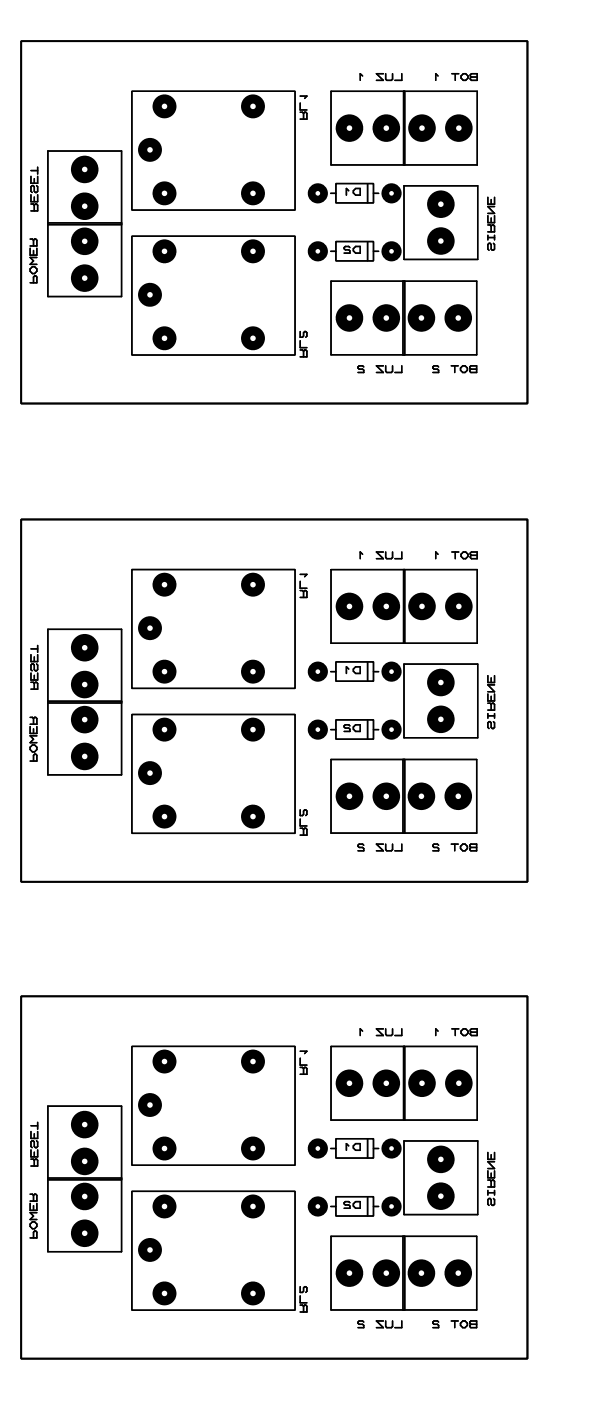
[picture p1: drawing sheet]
<svg xmlns="http://www.w3.org/2000/svg" width="84mm" height="193mm" viewBox="0 0 84 193" stroke-linecap="round" stroke-linejoin="round" font-family="sans-serif">
<g fill="#000">
<circle cx="22.7" cy="14.7" r="1.65"/>
<circle cx="34.9" cy="14.7" r="1.65"/>
<circle cx="48.2" cy="17.7" r="1.9"/>
<circle cx="53.3" cy="17.7" r="1.9"/>
<circle cx="58.2" cy="17.7" r="1.9"/>
<circle cx="63.3" cy="17.7" r="1.9"/>
<circle cx="11.7" cy="23.4" r="1.9"/>
<circle cx="11.7" cy="28.5" r="1.9"/>
<circle cx="11.7" cy="38.4" r="1.9"/>
<circle cx="11.7" cy="33.3" r="1.9"/>
<circle cx="20.7" cy="20.7" r="1.65"/>
<circle cx="22.7" cy="34.7" r="1.65"/>
<circle cx="22.7" cy="26.7" r="1.65"/>
<circle cx="34.9" cy="34.7" r="1.65"/>
<circle cx="34.9" cy="26.7" r="1.65"/>
<circle cx="43.8" cy="26.7" r="1.39"/>
<circle cx="43.8" cy="34.7" r="1.39"/>
<circle cx="54" cy="26.7" r="1.39"/>
<circle cx="54" cy="34.7" r="1.39"/>
<circle cx="60.8" cy="33.3" r="1.9"/>
<circle cx="60.8" cy="28.2" r="1.9"/>
<circle cx="20.7" cy="40.7" r="1.65"/>
<circle cx="22.7" cy="46.7" r="1.65"/>
<circle cx="22.7" cy="46.7" r="1.27"/>
<circle cx="34.9" cy="46.7" r="1.65"/>
<circle cx="48.2" cy="43.9" r="1.9"/>
<circle cx="53.3" cy="43.9" r="1.9"/>
<circle cx="58.1" cy="43.9" r="1.9"/>
<circle cx="63.2" cy="43.9" r="1.9"/>
<circle cx="11.7" cy="99.3" r="1.9"/>
<circle cx="11.7" cy="94.5" r="1.9"/>
<circle cx="11.7" cy="89.4" r="1.9"/>
<circle cx="20.7" cy="86.7" r="1.65"/>
<circle cx="22.7" cy="80.7" r="1.65"/>
<circle cx="22.7" cy="92.7" r="1.65"/>
<circle cx="34.9" cy="80.7" r="1.65"/>
<circle cx="34.9" cy="92.7" r="1.65"/>
<circle cx="43.8" cy="92.7" r="1.39"/>
<circle cx="48.2" cy="83.7" r="1.9"/>
<circle cx="53.3" cy="83.7" r="1.9"/>
<circle cx="54" cy="92.7" r="1.39"/>
<circle cx="58.2" cy="83.7" r="1.9"/>
<circle cx="60.8" cy="94.2" r="1.9"/>
<circle cx="60.8" cy="99.3" r="1.9"/>
<circle cx="63.3" cy="83.7" r="1.9"/>
<circle cx="11.7" cy="104.4" r="1.9"/>
<circle cx="20.7" cy="106.7" r="1.65"/>
<circle cx="22.7" cy="100.7" r="1.65"/>
<circle cx="22.7" cy="112.7" r="1.65"/>
<circle cx="34.9" cy="112.7" r="1.65"/>
<circle cx="34.9" cy="100.7" r="1.65"/>
<circle cx="43.8" cy="100.7" r="1.39"/>
<circle cx="48.2" cy="109.9" r="1.9"/>
<circle cx="53.3" cy="109.9" r="1.9"/>
<circle cx="54" cy="100.7" r="1.39"/>
<circle cx="58.1" cy="109.9" r="1.9"/>
<circle cx="63.2" cy="109.9" r="1.9"/>
<circle cx="11.7" cy="155.2" r="1.9"/>
<circle cx="20.7" cy="152.5" r="1.65"/>
<circle cx="22.7" cy="158.5" r="1.65"/>
<circle cx="22.7" cy="146.5" r="1.65"/>
<circle cx="34.9" cy="158.5" r="1.65"/>
<circle cx="34.9" cy="146.5" r="1.65"/>
<circle cx="43.8" cy="158.5" r="1.39"/>
<circle cx="48.2" cy="149.5" r="1.9"/>
<circle cx="53.3" cy="149.5" r="1.9"/>
<circle cx="54" cy="158.5" r="1.39"/>
<circle cx="58.2" cy="149.5" r="1.9"/>
<circle cx="60.8" cy="160" r="1.9"/>
<circle cx="63.3" cy="149.5" r="1.9"/>
<circle cx="11.7" cy="160.3" r="1.9"/>
<circle cx="11.7" cy="165.1" r="1.9"/>
<circle cx="11.7" cy="170.2" r="1.9"/>
<circle cx="20.7" cy="172.5" r="1.65"/>
<circle cx="22.7" cy="178.5" r="1.65"/>
<circle cx="22.7" cy="166.5" r="1.65"/>
<circle cx="34.9" cy="178.5" r="1.65"/>
<circle cx="34.9" cy="166.5" r="1.65"/>
<circle cx="43.8" cy="166.5" r="1.39"/>
<circle cx="48.2" cy="175.7" r="1.9"/>
<circle cx="53.3" cy="175.7" r="1.9"/>
<circle cx="54" cy="166.5" r="1.39"/>
<circle cx="58.1" cy="175.7" r="1.9"/>
<circle cx="60.8" cy="165.1" r="1.9"/>
<circle cx="63.2" cy="175.7" r="1.9"/>
</g>
<g fill="none" stroke="#000" stroke-width=".2">
<path d="M18.2 12.6h22.5v16.4h-22.5zM41.4 14.2v1h.9M41.4 15.5h.3l.1 .1M41.4 13.3h.9l-.3 .3M41.8 15.6l.2-.1h.2l.1 .1v.8h-.9M41.8 15.6v.8M45.6 12.6h20.2v10.2h-20.2zM50 10.5l-.3-.3v.9M52.8 10.2h-.9l.9 .9h-.9M53.2 10.2v.7l.1 .2h.7l.1-.2v-.7M55.4 10.2v.9h-1M55.6 12.6v10.2"/>
<path d="M55.8 12.6v10.2M60.4 10.5l-.3-.3v.9M62.3 10.2h.9M62.8 10.2v.9M63.9 10.2h.3l.3 .3v.3l-.3 .3h-.3l-.3-.3v-.3zM64.8 10.3l.2-.1h.8v.9h-.8l-.2-.2v-.1l.2-.2-.2-.1zM65 10.6h.8M4.2 39h.9v-.8l-.2-.1h-.1l-.2 .1v.8M4.2 34.3v.9h.9v-.9M4.2 37.1l.3-.3h.3l.3 .3v.3l-.3 .3h-.3l-.3-.3zM4.2 33h.3l.1 .1M4.3 24.3v1h.9v-1"/>
<path d="M4.3 26.9v.9h.9v-.9M4.3 28.1h.3l.1 .2M4.3 23.5h.9M4.6 33.1l.2-.1h.1l.2 .1v.8h-.9M4.6 33.1v.8M4.6 34.6v.6M4.7 28.3l.2-.2h.1l.2 .2v.8h-.9M4.7 24.6v.7M4.7 27.2v.6M4.7 28.3v.8M5 25.6l.2 .2v.6l-.2 .2h-.1l-.2-.2v-.6l-.1-.2-.3 .2v.6l.1 .2M5.1 35.5h-.9l.4 .5-.4 .5h.9"/>
<path d="M5.2 23.1v.9M6.6 20.8h10.2v20.1h-10.2zM6.6 31h10.2M6.6 30.8h10.2M18.2 32.6h22.5v16.4h-22.5zM45.6 26.7h.7M45.6 34.7h.7M45.6 38.8h20.1v10.2h-20.1zM46.3 25.3h5.2v2.7h-5.2zM46.3 33.3h5.2v2.7h-5.2zM48.1 26.3l-.3-.3v.9M48.2 34.2l-.1-.2h-.5l-.2 .2v.1l.2 .2h.5l.1 .1v.3h-.8"/>
<path d="M48.7 26.3l.3-.3h.7v.9h-.7l-.3-.3zM48.7 34.3l.3-.3h.7v.9h-.7l-.3-.3zM50.7 25.4v2.6M50.7 33.4v2.6M51.5 26.7h.7M51.5 34.7h.7M55.6 38.8v10.2M55.7 25.6h10.2v10.2h-10.2zM55.8 38.8v10.2M67.3 27.2v1h.9v-1M67.3 29.8v.9h.9v-.9M67.3 32.5v.6"/>
<path d="M67.3 32.8h.9M67.3 31h.3l.1 .2M67.7 27.5v.7M67.7 30.1v.6M67.7 31.2v.8M67.7 31.2l.2-.2h.1l.2 .2v.8h-.9M68 33.6l.2 .1v.7l-.2 .1h-.1l-.2-.1v-.7l-.1-.1-.3 .1v.7l.1 .1M68.2 32.5v.6M68.2 28.5h-.9l.9 .9h-.9M41.4 45.7v.8h.3l.1-.1v-.5l.2-.2h.2l.1 .2v.5l-.1 .1M41.4 48.3h.3l.1 .1M41.4 47v1h.9"/>
<path d="M41.8 48.4l.2-.1h.2l.1 .1v.8h-.9M41.8 48.4v.8M50.1 50.6l-.1-.1h-.5l-.1 .1v.2l.1 .1h.5l.1 .2v.3h-.7M52.8 50.5h-.9l.9 .9h-.9M53.2 50.5v.7l.1 .2h.7l.1-.2v-.7M55.4 50.5v.9h-1M60.5 50.6l-.2-.1h-.5l-.1 .1v.2l.1 .1h.5l.2 .2v.3h-.8M62.2 50.5h1M62.7 50.5v.9M63.8 50.5h.3l.3 .3v.3l-.3 .3h-.3l-.3-.3v-.3zM64.8 50.6l.1-.1h.8v.9h-.8l-.1-.2v-.1l.1-.2-.1-.1zM64.9 50.9h.8"/>
<path d="M18.2 78.6h22.5v16.4h-22.5zM41.4 79.3h.9l-.3 .3M45.6 78.6h20.2v10.2h-20.2zM50 76.5l-.3-.3v.9M52.8 76.2h-.9l.9 .9h-.9M53.2 76.2v.7l.1 .2h.7l.1-.2v-.7M55.4 76.2v.9h-1M55.6 78.6v10.2M55.8 78.6v10.2M60.4 76.5l-.3-.3v.9M62.3 76.2h.9M62.8 76.2v.9"/>
<path d="M63.9 76.2h.3l.3 .3v.3l-.3 .3h-.3l-.3-.3v-.3zM64.8 76.3l.2-.1h.8v.9h-.8l-.2-.2v-.1l.2-.2-.2-.1zM65 76.6h.8M4.2 99h.3l.1 .1M4.3 90.3v1h.9v-1M4.3 92.9v.9h.9v-.9M4.3 94.1h.3l.1 .2M4.3 89.5h.9M4.6 99.1l.2-.1h.1l.2 .1v.8h-.9M4.6 99.1v.8M4.7 94.3l.2-.2h.1l.2 .2v.8h-.9M4.7 90.6v.7"/>
<path d="M4.7 93.2v.6M4.7 94.3v.8M5 91.6l.2 .2v.6l-.2 .2h-.1l-.2-.2v-.6l-.1-.2-.3 .2v.6l.1 .2M5.2 89.1v.9M6.6 86.8h10.2v20.1h-10.2zM6.6 97h10.2M6.6 96.8h10.2M18.2 98.6h22.5v16.4h-22.5zM41.4 80.2v1h.9M41.4 81.5h.3l.1 .1M41.8 81.6l.2-.1h.2l.1 .1v.8h-.9M41.8 81.6v.8"/>
<path d="M45.6 92.7h.7M46.3 91.3h5.2v2.7h-5.2zM46.3 99.3h5.2v2.7h-5.2zM48.1 92.3l-.3-.3v.9M48.7 92.3l.3-.3h.7v.9h-.7l-.3-.3zM50.7 91.4v2.6M50.7 99.4v2.6M51.5 92.7h.7M55.7 91.6h10.2v10.2h-10.2zM67.3 93.2v1h.9v-1M67.3 95.8v.9h.9v-.9M67.3 98.5v.6"/>
<path d="M67.3 98.8h.9M67.3 97h.3l.1 .2M67.7 93.5v.7M67.7 96.1v.6M67.7 97.2v.8M67.7 97.2l.2-.2h.1l.2 .2v.8h-.9M68 99.6l.2 .1v.7l-.2 .1h-.1l-.2-.1v-.7l-.1-.1-.3 .1v.7l.1 .1M68.2 98.5v.6M68.2 94.5h-.9l.9 .9h-.9M4.2 100.3v.9h.9v-.9M4.2 105h.9v-.8l-.2-.1h-.1l-.2 .1v.8M4.5 102.8h.3l.3 .3v.3l-.3 .3h-.3l-.3-.3v-.3z"/>
<path d="M4.6 100.6v.6M5.1 101.5h-.9l.4 .5-.4 .5h.9M41.4 111.7v.8h.3l.1-.1v-.5l.2-.2h.2l.1 .2v.5l-.1 .1M41.4 113v1h.9M41.4 114.3h.3l.1 .1M41.8 114.4l.2-.1h.2l.1 .1v.8h-.9M41.8 114.4v.8M45.6 100.7h.7M45.6 104.8h20.1v10.2h-20.1zM48.2 100.2l-.1-.2h-.5l-.2 .2v.1l.2 .2h.5l.1 .1v.3h-.8M48.7 100.3l.3-.3h.7v.9h-.7l-.3-.3zM50.1 116.6l-.1-.1h-.5l-.1 .1v.2l.1 .1h.5l.1 .2v.3h-.7"/>
<path d="M51.5 100.7h.7M52.8 116.5h-.9l.9 .9h-.9M53.2 116.5v.7l.1 .2h.7l.1-.2v-.7M55.4 116.5v.9h-1M55.6 104.8v10.2M55.8 104.8v10.2M60.5 116.6l-.2-.1h-.5l-.1 .1v.2l.1 .1h.5l.2 .2v.3h-.8M62.2 116.5h1M62.7 116.5v.9M63.8 116.5h.3l.3 .3v.3l-.3 .3h-.3l-.3-.3v-.3zM64.8 116.6l.1-.1h.8v.9h-.8l-.1-.2v-.1l.1-.2-.1-.1zM64.9 116.9h.8"/>
<path d="M4.3 156.1v1h.9v-1M4.3 158.7v.9h.9v-.9M4.3 159.9h.3l.1 .2M4.3 155.3h.9M4.7 156.4v.7M4.7 159v.6M5 157.4l.2 .2v.6l-.2 .2h-.1l-.2-.2v-.6l-.1-.2-.3 .2v.6l.1 .2M5.2 154.9v.9M6.6 152.6h10.2v20.1h-10.2zM18.2 144.4h22.5v16.4h-22.5zM41.4 146v1h.9M41.4 147.3h.3l.1 .1"/>
<path d="M41.4 145.1h.9l-.3 .3M41.8 147.4l.2-.1h.2l.1 .1v.8h-.9M41.8 147.4v.8M45.6 158.5h.7M45.6 144.4h20.2v10.2h-20.2zM46.3 157.1h5.2v2.7h-5.2zM48.1 158.1l-.3-.3v.9M48.7 158.1l.3-.3h.7v.9h-.7l-.3-.3zM50 142.3l-.3-.3v.9M50.7 157.2v2.6M51.5 158.5h.7M52.8 142h-.9l.9 .9h-.9"/>
<path d="M53.2 142v.7l.1 .2h.7l.1-.2v-.7M55.4 142v.9h-1M55.6 144.4v10.2M55.7 157.4h10.2v10.2h-10.2zM55.8 144.4v10.2M60.4 142.3l-.3-.3v.9M62.3 142h.9M62.8 142v.9M63.6 142.3l.3-.3h.3l.3 .3v.3l-.3 .3h-.3l-.3-.3zM64.8 142.1l.2-.1h.8v.9h-.8l-.2-.2v-.1l.2-.2-.2-.1zM65 142.4h.8M67.3 159v1h.9v-1"/>
<path d="M67.7 159.3v.7M4.2 166.1v.9h.9v-.9M4.2 168.9l.3-.3h.3l.3 .3v.3l-.3 .3h-.3l-.3-.3zM4.2 170.8h.9v-.8l-.2-.1h-.1l-.2 .1v.8M4.2 164.8h.3l.1 .1M4.6 164.9l.2-.1h.1l.2 .1v.8h-.9M4.6 164.9v.8M4.6 166.4v.6M4.7 160.1l.2-.2h.1l.2 .2v.8h-.9M4.7 160.1v.8M5.1 167.3h-.9l.4 .5-.4 .5h.9M6.6 162.8h10.2"/>
<path d="M6.6 162.6h10.2M18.2 164.4h22.5v16.4h-22.5zM41.4 177.5v.8h.3l.1-.1v-.5l.2-.2h.2l.1 .2v.5l-.1 .1M41.4 178.8v1h.9M45.6 166.5h.7M45.6 170.6h20.1v10.2h-20.1zM46.3 165.1h5.2v2.7h-5.2zM48.2 166l-.1-.2h-.5l-.2 .2v.1l.2 .2h.5l.1 .1v.3h-.8M48.7 166.1l.3-.3h.7v.9h-.7l-.3-.3zM50.7 165.2v2.6M51.5 166.5h.7M55.6 170.6v10.2"/>
<path d="M55.8 170.6v10.2M67.3 161.6v.9h.9v-.9M67.3 164.3v.6M67.3 164.6h.9M67.3 162.8h.3l.1 .2M67.7 161.9v.6M67.7 163v.8M67.7 163l.2-.2h.1l.2 .2v.8h-.9M68 165.4l.2 .1v.7l-.2 .1h-.1l-.2-.1v-.7l-.1-.1-.3 .1v.7l.1 .1M68.2 164.3v.6M68.2 160.3h-.9l.9 .9h-.9M41.4 180.1h.3l.1 .1"/>
<path d="M41.8 180.2l.2-.1h.2l.1 .1v.8h-.9M41.8 180.2v.8M50.1 182.4l-.1-.1h-.5l-.1 .1v.2l.1 .1h.5l.1 .2v.3h-.7M52.8 182.3h-.9l.9 .9h-.9M53.2 182.3v.7l.1 .2h.7l.1-.2v-.7M55.4 182.3v.9h-1M60.5 182.4l-.2-.1h-.5l-.1 .1v.2l.1 .1h.5l.2 .2v.3h-.8M62.2 182.3h1M62.7 182.3v.9M63.8 182.3h.3l.3 .3v.3l-.3 .3h-.3l-.3-.3v-.3zM64.8 182.4l.1-.1h.8v.9h-.8l-.1-.2v-.1l.1-.2-.1-.1zM64.9 182.7h.8"/>
</g>
<path d="M2.9 5.7h69.8v50h-69.8zM2.9 71.7h69.8v50h-69.8zM2.9 137.5h69.8v50h-69.8z" fill="none" stroke="#000" stroke-width=".25"/>
<circle cx="22.7" cy="46.7" r=".38" fill="#fff"/>
<circle cx="22.7" cy="34.7" r="1.27" fill="#000"/>
<circle cx="22.7" cy="34.7" r=".38" fill="#fff"/>
<circle cx="20.7" cy="40.7" r="1.27" fill="#000"/>
<circle cx="20.7" cy="40.7" r=".38" fill="#fff"/>
<circle cx="34.9" cy="46.7" r="1.27" fill="#000"/>
<circle cx="34.9" cy="46.7" r=".38" fill="#fff"/>
<circle cx="34.9" cy="34.7" r="1.27" fill="#000"/>
<circle cx="34.9" cy="34.7" r=".38" fill="#fff"/>
<circle cx="22.7" cy="26.7" r="1.27" fill="#000"/>
<circle cx="22.7" cy="26.7" r=".38" fill="#fff"/>
<circle cx="22.7" cy="14.7" r="1.27" fill="#000"/>
<circle cx="22.7" cy="14.7" r=".38" fill="#fff"/>
<circle cx="20.7" cy="20.7" r="1.27" fill="#000"/>
<circle cx="20.7" cy="20.7" r=".38" fill="#fff"/>
<circle cx="34.9" cy="26.7" r="1.27" fill="#000"/>
<circle cx="34.9" cy="26.7" r=".38" fill="#fff"/>
<circle cx="34.9" cy="14.7" r="1.27" fill="#000"/>
<circle cx="34.9" cy="14.7" r=".38" fill="#fff"/>
<circle cx="54" cy="26.7" r="1.14" fill="#000"/>
<circle cx="54" cy="26.7" r=".32" fill="#fff"/>
<circle cx="43.8" cy="26.7" r="1.14" fill="#000"/>
<circle cx="43.8" cy="26.7" r=".32" fill="#fff"/>
<circle cx="54" cy="34.7" r="1.14" fill="#000"/>
<circle cx="54" cy="34.7" r=".32" fill="#fff"/>
<circle cx="43.8" cy="34.7" r="1.14" fill="#000"/>
<circle cx="43.8" cy="34.7" r=".32" fill="#fff"/>
<circle cx="11.7" cy="23.4" r="1.52" fill="#000"/>
<circle cx="11.7" cy="23.4" r=".38" fill="#fff"/>
<circle cx="11.7" cy="28.5" r="1.52" fill="#000"/>
<circle cx="11.7" cy="28.5" r=".38" fill="#fff"/>
<circle cx="11.7" cy="38.4" r="1.52" fill="#000"/>
<circle cx="11.7" cy="38.4" r=".38" fill="#fff"/>
<circle cx="11.7" cy="33.3" r="1.52" fill="#000"/>
<circle cx="11.7" cy="33.3" r=".38" fill="#fff"/>
<circle cx="58.2" cy="17.7" r="1.52" fill="#000"/>
<circle cx="58.2" cy="17.7" r=".38" fill="#fff"/>
<circle cx="63.3" cy="17.7" r="1.52" fill="#000"/>
<circle cx="63.3" cy="17.7" r=".38" fill="#fff"/>
<circle cx="63.2" cy="43.9" r="1.52" fill="#000"/>
<circle cx="63.2" cy="43.9" r=".38" fill="#fff"/>
<circle cx="58.1" cy="43.9" r="1.52" fill="#000"/>
<circle cx="58.1" cy="43.9" r=".38" fill="#fff"/>
<circle cx="48.2" cy="17.7" r="1.52" fill="#000"/>
<circle cx="48.2" cy="17.7" r=".38" fill="#fff"/>
<circle cx="53.3" cy="17.7" r="1.52" fill="#000"/>
<circle cx="53.3" cy="17.7" r=".38" fill="#fff"/>
<circle cx="53.3" cy="43.9" r="1.52" fill="#000"/>
<circle cx="53.3" cy="43.9" r=".38" fill="#fff"/>
<circle cx="48.2" cy="43.9" r="1.52" fill="#000"/>
<circle cx="48.2" cy="43.9" r=".38" fill="#fff"/>
<circle cx="60.8" cy="33.3" r="1.52" fill="#000"/>
<circle cx="60.8" cy="33.3" r=".38" fill="#fff"/>
<circle cx="60.8" cy="28.2" r="1.52" fill="#000"/>
<circle cx="60.8" cy="28.2" r=".38" fill="#fff"/>
<circle cx="22.7" cy="112.7" r="1.27" fill="#000"/>
<circle cx="22.7" cy="112.7" r=".38" fill="#fff"/>
<circle cx="22.7" cy="100.7" r="1.27" fill="#000"/>
<circle cx="22.7" cy="100.7" r=".38" fill="#fff"/>
<circle cx="20.7" cy="106.7" r="1.27" fill="#000"/>
<circle cx="20.7" cy="106.7" r=".38" fill="#fff"/>
<circle cx="34.9" cy="112.7" r="1.27" fill="#000"/>
<circle cx="34.9" cy="112.7" r=".38" fill="#fff"/>
<circle cx="34.9" cy="100.7" r="1.27" fill="#000"/>
<circle cx="34.9" cy="100.7" r=".38" fill="#fff"/>
<circle cx="22.7" cy="92.7" r="1.27" fill="#000"/>
<circle cx="22.7" cy="92.7" r=".38" fill="#fff"/>
<circle cx="22.7" cy="80.7" r="1.27" fill="#000"/>
<circle cx="22.7" cy="80.7" r=".38" fill="#fff"/>
<circle cx="20.7" cy="86.7" r="1.27" fill="#000"/>
<circle cx="20.7" cy="86.7" r=".38" fill="#fff"/>
<circle cx="34.9" cy="92.7" r="1.27" fill="#000"/>
<circle cx="34.9" cy="92.7" r=".38" fill="#fff"/>
<circle cx="34.9" cy="80.7" r="1.27" fill="#000"/>
<circle cx="34.9" cy="80.7" r=".38" fill="#fff"/>
<circle cx="54" cy="92.7" r="1.14" fill="#000"/>
<circle cx="54" cy="92.7" r=".32" fill="#fff"/>
<circle cx="43.8" cy="92.7" r="1.14" fill="#000"/>
<circle cx="43.8" cy="92.7" r=".32" fill="#fff"/>
<circle cx="54" cy="100.7" r="1.14" fill="#000"/>
<circle cx="54" cy="100.7" r=".32" fill="#fff"/>
<circle cx="43.8" cy="100.7" r="1.14" fill="#000"/>
<circle cx="43.8" cy="100.7" r=".32" fill="#fff"/>
<circle cx="11.7" cy="89.4" r="1.52" fill="#000"/>
<circle cx="11.7" cy="89.4" r=".38" fill="#fff"/>
<circle cx="11.7" cy="94.5" r="1.52" fill="#000"/>
<circle cx="11.7" cy="94.5" r=".38" fill="#fff"/>
<circle cx="11.7" cy="104.4" r="1.52" fill="#000"/>
<circle cx="11.7" cy="104.4" r=".38" fill="#fff"/>
<circle cx="11.7" cy="99.3" r="1.52" fill="#000"/>
<circle cx="11.7" cy="99.3" r=".38" fill="#fff"/>
<circle cx="58.2" cy="83.7" r="1.52" fill="#000"/>
<circle cx="58.2" cy="83.7" r=".38" fill="#fff"/>
<circle cx="63.3" cy="83.7" r="1.52" fill="#000"/>
<circle cx="63.3" cy="83.7" r=".38" fill="#fff"/>
<circle cx="63.2" cy="109.9" r="1.52" fill="#000"/>
<circle cx="63.2" cy="109.9" r=".38" fill="#fff"/>
<circle cx="58.1" cy="109.9" r="1.52" fill="#000"/>
<circle cx="58.1" cy="109.9" r=".38" fill="#fff"/>
<circle cx="48.2" cy="83.7" r="1.52" fill="#000"/>
<circle cx="48.2" cy="83.7" r=".38" fill="#fff"/>
<circle cx="53.3" cy="83.7" r="1.52" fill="#000"/>
<circle cx="53.3" cy="83.7" r=".38" fill="#fff"/>
<circle cx="53.3" cy="109.9" r="1.52" fill="#000"/>
<circle cx="53.3" cy="109.9" r=".38" fill="#fff"/>
<circle cx="48.2" cy="109.9" r="1.52" fill="#000"/>
<circle cx="48.2" cy="109.9" r=".38" fill="#fff"/>
<circle cx="60.8" cy="99.3" r="1.52" fill="#000"/>
<circle cx="60.8" cy="99.3" r=".38" fill="#fff"/>
<circle cx="60.8" cy="94.2" r="1.52" fill="#000"/>
<circle cx="60.8" cy="94.2" r=".38" fill="#fff"/>
<circle cx="22.7" cy="178.5" r="1.27" fill="#000"/>
<circle cx="22.7" cy="178.5" r=".38" fill="#fff"/>
<circle cx="22.7" cy="166.5" r="1.27" fill="#000"/>
<circle cx="22.7" cy="166.5" r=".38" fill="#fff"/>
<circle cx="20.7" cy="172.5" r="1.27" fill="#000"/>
<circle cx="20.7" cy="172.5" r=".38" fill="#fff"/>
<circle cx="34.9" cy="178.5" r="1.27" fill="#000"/>
<circle cx="34.9" cy="178.5" r=".38" fill="#fff"/>
<circle cx="34.9" cy="166.5" r="1.27" fill="#000"/>
<circle cx="34.9" cy="166.5" r=".38" fill="#fff"/>
<circle cx="22.7" cy="158.5" r="1.27" fill="#000"/>
<circle cx="22.7" cy="158.5" r=".38" fill="#fff"/>
<circle cx="22.7" cy="146.5" r="1.27" fill="#000"/>
<circle cx="22.7" cy="146.5" r=".38" fill="#fff"/>
<circle cx="20.7" cy="152.5" r="1.27" fill="#000"/>
<circle cx="20.7" cy="152.5" r=".38" fill="#fff"/>
<circle cx="34.9" cy="158.5" r="1.27" fill="#000"/>
<circle cx="34.9" cy="158.5" r=".38" fill="#fff"/>
<circle cx="34.9" cy="146.5" r="1.27" fill="#000"/>
<circle cx="34.9" cy="146.5" r=".38" fill="#fff"/>
<circle cx="54" cy="158.5" r="1.14" fill="#000"/>
<circle cx="54" cy="158.5" r=".32" fill="#fff"/>
<circle cx="43.8" cy="158.5" r="1.14" fill="#000"/>
<circle cx="43.8" cy="158.5" r=".32" fill="#fff"/>
<circle cx="54" cy="166.5" r="1.14" fill="#000"/>
<circle cx="54" cy="166.5" r=".32" fill="#fff"/>
<circle cx="43.8" cy="166.5" r="1.14" fill="#000"/>
<circle cx="43.8" cy="166.5" r=".32" fill="#fff"/>
<circle cx="11.7" cy="155.2" r="1.52" fill="#000"/>
<circle cx="11.7" cy="155.2" r=".38" fill="#fff"/>
<circle cx="11.7" cy="160.3" r="1.52" fill="#000"/>
<circle cx="11.7" cy="160.3" r=".38" fill="#fff"/>
<circle cx="11.7" cy="170.2" r="1.52" fill="#000"/>
<circle cx="11.7" cy="170.2" r=".38" fill="#fff"/>
<circle cx="11.7" cy="165.1" r="1.52" fill="#000"/>
<circle cx="11.7" cy="165.1" r=".38" fill="#fff"/>
<circle cx="58.2" cy="149.5" r="1.52" fill="#000"/>
<circle cx="58.2" cy="149.5" r=".38" fill="#fff"/>
<circle cx="63.3" cy="149.5" r="1.52" fill="#000"/>
<circle cx="63.3" cy="149.5" r=".38" fill="#fff"/>
<circle cx="63.2" cy="175.7" r="1.52" fill="#000"/>
<circle cx="63.2" cy="175.7" r=".38" fill="#fff"/>
<circle cx="58.1" cy="175.7" r="1.52" fill="#000"/>
<circle cx="58.1" cy="175.7" r=".38" fill="#fff"/>
<circle cx="48.2" cy="149.5" r="1.52" fill="#000"/>
<circle cx="48.2" cy="149.5" r=".38" fill="#fff"/>
<circle cx="53.3" cy="149.5" r="1.52" fill="#000"/>
<circle cx="53.3" cy="149.5" r=".38" fill="#fff"/>
<circle cx="53.3" cy="175.7" r="1.52" fill="#000"/>
<circle cx="53.3" cy="175.7" r=".38" fill="#fff"/>
<circle cx="48.2" cy="175.7" r="1.52" fill="#000"/>
<circle cx="48.2" cy="175.7" r=".38" fill="#fff"/>
<circle cx="60.8" cy="165.1" r="1.52" fill="#000"/>
<circle cx="60.8" cy="165.1" r=".38" fill="#fff"/>
<circle cx="60.8" cy="160" r="1.52" fill="#000"/>
<circle cx="60.8" cy="160" r=".38" fill="#fff"/>
<g fill="none" stroke="#000" stroke-width=".2">
<path d="M18.2 12.6h22.5v16.4h-22.5zM41.4 14.2v1h.9M41.4 15.5h.3l.1 .1M41.4 13.3h.9l-.3 .3M41.8 15.6l.2-.1h.2l.1 .1v.8h-.9M41.8 15.6v.8M45.6 12.6h20.2v10.2h-20.2zM50 10.5l-.3-.3v.9M52.8 10.2h-.9l.9 .9h-.9M53.2 10.2v.7l.1 .2h.7l.1-.2v-.7M55.4 10.2v.9h-1M55.6 12.6v10.2"/>
<path d="M55.8 12.6v10.2M60.4 10.5l-.3-.3v.9M62.3 10.2h.9M62.8 10.2v.9M63.9 10.2h.3l.3 .3v.3l-.3 .3h-.3l-.3-.3v-.3zM64.8 10.3l.2-.1h.8v.9h-.8l-.2-.2v-.1l.2-.2-.2-.1zM65 10.6h.8M4.2 39h.9v-.8l-.2-.1h-.1l-.2 .1v.8M4.2 34.3v.9h.9v-.9M4.2 37.1l.3-.3h.3l.3 .3v.3l-.3 .3h-.3l-.3-.3zM4.2 33h.3l.1 .1M4.3 24.3v1h.9v-1"/>
<path d="M4.3 26.9v.9h.9v-.9M4.3 28.1h.3l.1 .2M4.3 23.5h.9M4.6 33.1l.2-.1h.1l.2 .1v.8h-.9M4.6 33.1v.8M4.6 34.6v.6M4.7 28.3l.2-.2h.1l.2 .2v.8h-.9M4.7 24.6v.7M4.7 27.2v.6M4.7 28.3v.8M5 25.6l.2 .2v.6l-.2 .2h-.1l-.2-.2v-.6l-.1-.2-.3 .2v.6l.1 .2M5.1 35.5h-.9l.4 .5-.4 .5h.9"/>
<path d="M5.2 23.1v.9M6.6 20.8h10.2v20.1h-10.2zM6.6 31h10.2M6.6 30.8h10.2M18.2 32.6h22.5v16.4h-22.5zM45.6 26.7h.7M45.6 34.7h.7M45.6 38.8h20.1v10.2h-20.1zM46.3 25.3h5.2v2.7h-5.2zM46.3 33.3h5.2v2.7h-5.2zM48.1 26.3l-.3-.3v.9M48.2 34.2l-.1-.2h-.5l-.2 .2v.1l.2 .2h.5l.1 .1v.3h-.8"/>
<path d="M48.7 26.3l.3-.3h.7v.9h-.7l-.3-.3zM48.7 34.3l.3-.3h.7v.9h-.7l-.3-.3zM50.7 25.4v2.6M50.7 33.4v2.6M51.5 26.7h.7M51.5 34.7h.7M55.6 38.8v10.2M55.7 25.6h10.2v10.2h-10.2zM55.8 38.8v10.2M67.3 27.2v1h.9v-1M67.3 29.8v.9h.9v-.9M67.3 32.5v.6"/>
<path d="M67.3 32.8h.9M67.3 31h.3l.1 .2M67.7 27.5v.7M67.7 30.1v.6M67.7 31.2v.8M67.7 31.2l.2-.2h.1l.2 .2v.8h-.9M68 33.6l.2 .1v.7l-.2 .1h-.1l-.2-.1v-.7l-.1-.1-.3 .1v.7l.1 .1M68.2 32.5v.6M68.2 28.5h-.9l.9 .9h-.9M41.4 45.7v.8h.3l.1-.1v-.5l.2-.2h.2l.1 .2v.5l-.1 .1M41.4 48.3h.3l.1 .1M41.4 47v1h.9"/>
<path d="M41.8 48.4l.2-.1h.2l.1 .1v.8h-.9M41.8 48.4v.8M50.1 50.6l-.1-.1h-.5l-.1 .1v.2l.1 .1h.5l.1 .2v.3h-.7M52.8 50.5h-.9l.9 .9h-.9M53.2 50.5v.7l.1 .2h.7l.1-.2v-.7M55.4 50.5v.9h-1M60.5 50.6l-.2-.1h-.5l-.1 .1v.2l.1 .1h.5l.2 .2v.3h-.8M62.2 50.5h1M62.7 50.5v.9M63.8 50.5h.3l.3 .3v.3l-.3 .3h-.3l-.3-.3v-.3zM64.8 50.6l.1-.1h.8v.9h-.8l-.1-.2v-.1l.1-.2-.1-.1zM64.9 50.9h.8"/>
<path d="M18.2 78.6h22.5v16.4h-22.5zM41.4 79.3h.9l-.3 .3M45.6 78.6h20.2v10.2h-20.2zM50 76.5l-.3-.3v.9M52.8 76.2h-.9l.9 .9h-.9M53.2 76.2v.7l.1 .2h.7l.1-.2v-.7M55.4 76.2v.9h-1M55.6 78.6v10.2M55.8 78.6v10.2M60.4 76.5l-.3-.3v.9M62.3 76.2h.9M62.8 76.2v.9"/>
<path d="M63.9 76.2h.3l.3 .3v.3l-.3 .3h-.3l-.3-.3v-.3zM64.8 76.3l.2-.1h.8v.9h-.8l-.2-.2v-.1l.2-.2-.2-.1zM65 76.6h.8M4.2 99h.3l.1 .1M4.3 90.3v1h.9v-1M4.3 92.9v.9h.9v-.9M4.3 94.1h.3l.1 .2M4.3 89.5h.9M4.6 99.1l.2-.1h.1l.2 .1v.8h-.9M4.6 99.1v.8M4.7 94.3l.2-.2h.1l.2 .2v.8h-.9M4.7 90.6v.7"/>
<path d="M4.7 93.2v.6M4.7 94.3v.8M5 91.6l.2 .2v.6l-.2 .2h-.1l-.2-.2v-.6l-.1-.2-.3 .2v.6l.1 .2M5.2 89.1v.9M6.6 86.8h10.2v20.1h-10.2zM6.6 97h10.2M6.6 96.8h10.2M18.2 98.6h22.5v16.4h-22.5zM41.4 80.2v1h.9M41.4 81.5h.3l.1 .1M41.8 81.6l.2-.1h.2l.1 .1v.8h-.9M41.8 81.6v.8"/>
<path d="M45.6 92.7h.7M46.3 91.3h5.2v2.7h-5.2zM46.3 99.3h5.2v2.7h-5.2zM48.1 92.3l-.3-.3v.9M48.7 92.3l.3-.3h.7v.9h-.7l-.3-.3zM50.7 91.4v2.6M50.7 99.4v2.6M51.5 92.7h.7M55.7 91.6h10.2v10.2h-10.2zM67.3 93.2v1h.9v-1M67.3 95.8v.9h.9v-.9M67.3 98.5v.6"/>
<path d="M67.3 98.8h.9M67.3 97h.3l.1 .2M67.7 93.5v.7M67.7 96.1v.6M67.7 97.2v.8M67.7 97.2l.2-.2h.1l.2 .2v.8h-.9M68 99.6l.2 .1v.7l-.2 .1h-.1l-.2-.1v-.7l-.1-.1-.3 .1v.7l.1 .1M68.2 98.5v.6M68.2 94.5h-.9l.9 .9h-.9M4.2 100.3v.9h.9v-.9M4.2 105h.9v-.8l-.2-.1h-.1l-.2 .1v.8M4.5 102.8h.3l.3 .3v.3l-.3 .3h-.3l-.3-.3v-.3z"/>
<path d="M4.6 100.6v.6M5.1 101.5h-.9l.4 .5-.4 .5h.9M41.4 111.7v.8h.3l.1-.1v-.5l.2-.2h.2l.1 .2v.5l-.1 .1M41.4 113v1h.9M41.4 114.3h.3l.1 .1M41.8 114.4l.2-.1h.2l.1 .1v.8h-.9M41.8 114.4v.8M45.6 100.7h.7M45.6 104.8h20.1v10.2h-20.1zM48.2 100.2l-.1-.2h-.5l-.2 .2v.1l.2 .2h.5l.1 .1v.3h-.8M48.7 100.3l.3-.3h.7v.9h-.7l-.3-.3zM50.1 116.6l-.1-.1h-.5l-.1 .1v.2l.1 .1h.5l.1 .2v.3h-.7"/>
<path d="M51.5 100.7h.7M52.8 116.5h-.9l.9 .9h-.9M53.2 116.5v.7l.1 .2h.7l.1-.2v-.7M55.4 116.5v.9h-1M55.6 104.8v10.2M55.8 104.8v10.2M60.5 116.6l-.2-.1h-.5l-.1 .1v.2l.1 .1h.5l.2 .2v.3h-.8M62.2 116.5h1M62.7 116.5v.9M63.8 116.5h.3l.3 .3v.3l-.3 .3h-.3l-.3-.3v-.3zM64.8 116.6l.1-.1h.8v.9h-.8l-.1-.2v-.1l.1-.2-.1-.1zM64.9 116.9h.8"/>
<path d="M4.3 156.1v1h.9v-1M4.3 158.7v.9h.9v-.9M4.3 159.9h.3l.1 .2M4.3 155.3h.9M4.7 156.4v.7M4.7 159v.6M5 157.4l.2 .2v.6l-.2 .2h-.1l-.2-.2v-.6l-.1-.2-.3 .2v.6l.1 .2M5.2 154.9v.9M6.6 152.6h10.2v20.1h-10.2zM18.2 144.4h22.5v16.4h-22.5zM41.4 146v1h.9M41.4 147.3h.3l.1 .1"/>
<path d="M41.4 145.1h.9l-.3 .3M41.8 147.4l.2-.1h.2l.1 .1v.8h-.9M41.8 147.4v.8M45.6 158.5h.7M45.6 144.4h20.2v10.2h-20.2zM46.3 157.1h5.2v2.7h-5.2zM48.1 158.1l-.3-.3v.9M48.7 158.1l.3-.3h.7v.9h-.7l-.3-.3zM50 142.3l-.3-.3v.9M50.7 157.2v2.6M51.5 158.5h.7M52.8 142h-.9l.9 .9h-.9"/>
<path d="M53.2 142v.7l.1 .2h.7l.1-.2v-.7M55.4 142v.9h-1M55.6 144.4v10.2M55.7 157.4h10.2v10.2h-10.2zM55.8 144.4v10.2M60.4 142.3l-.3-.3v.9M62.3 142h.9M62.8 142v.9M63.6 142.3l.3-.3h.3l.3 .3v.3l-.3 .3h-.3l-.3-.3zM64.8 142.1l.2-.1h.8v.9h-.8l-.2-.2v-.1l.2-.2-.2-.1zM65 142.4h.8M67.3 159v1h.9v-1"/>
<path d="M67.7 159.3v.7M4.2 166.1v.9h.9v-.9M4.2 168.9l.3-.3h.3l.3 .3v.3l-.3 .3h-.3l-.3-.3zM4.2 170.8h.9v-.8l-.2-.1h-.1l-.2 .1v.8M4.2 164.8h.3l.1 .1M4.6 164.9l.2-.1h.1l.2 .1v.8h-.9M4.6 164.9v.8M4.6 166.4v.6M4.7 160.1l.2-.2h.1l.2 .2v.8h-.9M4.7 160.1v.8M5.1 167.3h-.9l.4 .5-.4 .5h.9M6.6 162.8h10.2"/>
<path d="M6.6 162.6h10.2M18.2 164.4h22.5v16.4h-22.5zM41.4 177.5v.8h.3l.1-.1v-.5l.2-.2h.2l.1 .2v.5l-.1 .1M41.4 178.8v1h.9M45.6 166.5h.7M45.6 170.6h20.1v10.2h-20.1zM46.3 165.1h5.2v2.7h-5.2zM48.2 166l-.1-.2h-.5l-.2 .2v.1l.2 .2h.5l.1 .1v.3h-.8M48.7 166.1l.3-.3h.7v.9h-.7l-.3-.3zM50.7 165.2v2.6M51.5 166.5h.7M55.6 170.6v10.2"/>
<path d="M55.8 170.6v10.2M67.3 161.6v.9h.9v-.9M67.3 164.3v.6M67.3 164.6h.9M67.3 162.8h.3l.1 .2M67.7 161.9v.6M67.7 163v.8M67.7 163l.2-.2h.1l.2 .2v.8h-.9M68 165.4l.2 .1v.7l-.2 .1h-.1l-.2-.1v-.7l-.1-.1-.3 .1v.7l.1 .1M68.2 164.3v.6M68.2 160.3h-.9l.9 .9h-.9M41.4 180.1h.3l.1 .1"/>
<path d="M41.8 180.2l.2-.1h.2l.1 .1v.8h-.9M41.8 180.2v.8M50.1 182.4l-.1-.1h-.5l-.1 .1v.2l.1 .1h.5l.1 .2v.3h-.7M52.8 182.3h-.9l.9 .9h-.9M53.2 182.3v.7l.1 .2h.7l.1-.2v-.7M55.4 182.3v.9h-1M60.5 182.4l-.2-.1h-.5l-.1 .1v.2l.1 .1h.5l.2 .2v.3h-.8M62.2 182.3h1M62.7 182.3v.9M63.8 182.3h.3l.3 .3v.3l-.3 .3h-.3l-.3-.3v-.3zM64.8 182.4l.1-.1h.8v.9h-.8l-.1-.2v-.1l.1-.2-.1-.1zM64.9 182.7h.8"/>
</g>
<path d="M2.9 5.7h69.8v50h-69.8zM2.9 71.7h69.8v50h-69.8zM2.9 137.5h69.8v50h-69.8z" fill="none" stroke="#000" stroke-width=".25"/>
</svg>
